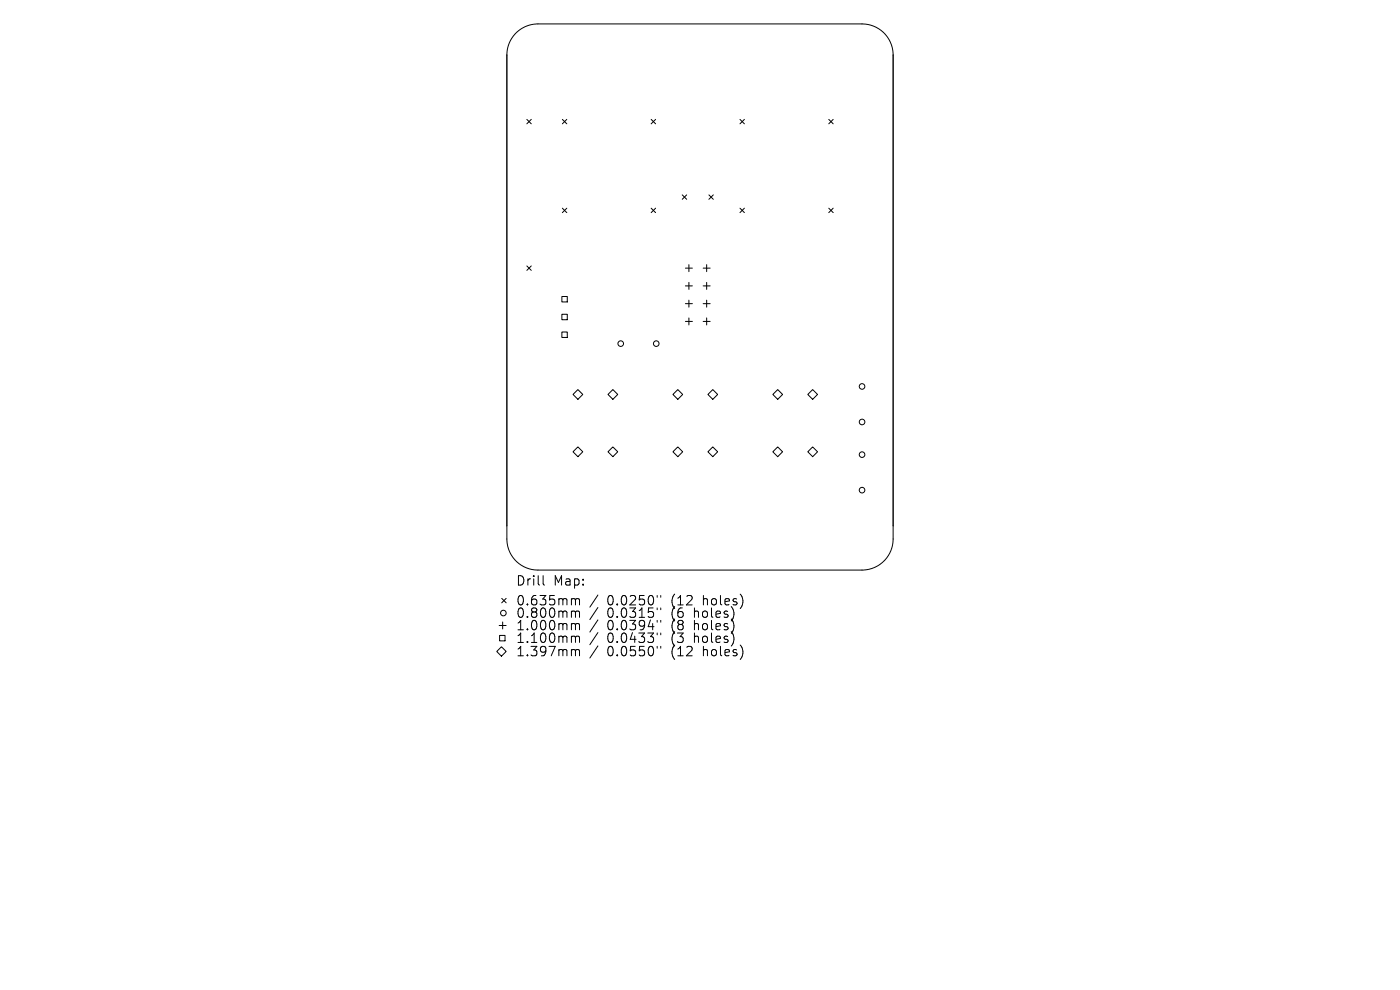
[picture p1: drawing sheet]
<svg xmlns="http://www.w3.org/2000/svg" width="297mm" height="210mm" viewBox="0 0 297 210" stroke-linecap="round" stroke-linejoin="round" font-family="sans-serif">
<defs><g id="words">
<g font-size="2.8">
<text x="109.4" y="124.5">Drill</text>
<text x="117.4" y="124.5">Map:</text>
<text x="109.4" y="128.7">0.635mm</text>
<text x="109.4" y="131.3">0.800mm</text>
<text x="128.8" y="128.7">0.0250&quot;</text>
<text x="128.8" y="131.3">0.0315&quot;</text>
<text x="142.6" y="128.7">(12</text>
<text x="142.6" y="131.3">(6</text>
<text x="147.5" y="131.3">holes)</text>
<text x="149.4" y="128.7">holes)</text>
<text x="109.4" y="134">1.000mm</text>
<text x="109.4" y="136.7">1.100mm</text>
<text x="128.8" y="134">0.0394&quot;</text>
<text x="128.8" y="136.7">0.0433&quot;</text>
<text x="142.6" y="134">(8</text>
<text x="142.6" y="136.7">(3</text>
<text x="147.5" y="134">holes)</text>
<text x="147.5" y="136.7">holes)</text>
<text x="109.4" y="139.5">1.397mm</text>
<text x="128.8" y="139.5">0.0550&quot;</text>
<text x="142.6" y="139.5">(12</text>
<text x="149.4" y="139.5">holes)</text>
</g>
</g></defs>
<g fill="none" stroke="#000" stroke-width=".21">
<path d="M107.5 11.7a6.6 6.6 0 0 1 6.6-6.6h68.8a6.6 6.6 0 0 1 6.6 6.6M111.8 25.3l.9 1M112.7 25.3l-.9 1M119.3 25.3l.9 1M120.2 25.3l-.9 1M138.1 25.3l1 1M139.1 25.3l-1 1M157 25.3l.9 1M157.9 25.3l-.9 1M175.8 25.3l1 1M176.8 25.3l-1 1M111.8 56.4l.9 1"/>
<path d="M112.7 56.4l-.9 1M119.3 44.2l.9 .9M120.2 44.2l-.9 .9M138.1 44.2l1 .9M139.1 44.2l-1 .9M144.7 41.3l1 1M145.4 56.9h1.5M145.7 41.3l-1 1M146.1 56.1v1.5M146.1 59.9v1.5M149.2 56.9h1.5M149.9 56.1v1.5"/>
<path d="M149.9 59.9v1.5M150.4 41.3l.9 1M151.3 41.3l-.9 1M157 44.2l.9 .9M157.9 44.2l-.9 .9M175.8 44.2l1 .9M176.8 44.2l-1 .9M119.2 62.9h1.1v1.1h-1.1zM119.2 66.7h1.1v1.1h-1.1zM119.2 70.4h1.1v1.2h-1.1zM145.4 60.6h1.5M145.4 64.4h1.5"/>
<path d="M145.4 68.2h1.5M146.1 63.7v1.5M146.1 67.4v1.5M149.2 60.6h1.5M149.2 64.4h1.5M149.2 68.2h1.5M149.9 63.7v1.5M149.9 67.4v1.5M121.6 83.7l1-1.1 1 1.1-1 1zM121.6 95.8l1-1 1 1-1 1.1zM129 83.7l1-1.1 1.1 1.1-1.1 1zM129 95.8l1-1 1.1 1-1.1 1.1z"/>
<path d="M142.8 83.7l1-1.1 1 1.1-1 1zM142.8 95.8l1-1 1 1-1 1.1zM150.2 83.7l1-1.1 1 1.1-1 1zM150.2 95.8l1-1 1 1-1 1.1zM163.9 83.7l1.1-1.1 1 1.1-1 1zM163.9 95.8l1.1-1 1 1-1 1.1zM171.4 83.7l1-1.1 1 1.1-1 1zM171.4 95.8l1-1 1 1-1 1.1zM107.5 111.5v2.8a6.6 6.6 0 0 0 6.6 6.6h68.8a6.6 6.6 0 0 0 6.6-6.6v-2.8M105.4 138.2l1-1 1 1-1 1zM105.9 132.7h1.5M106 134.8h1.1v1.1h-1.1z"/>
<path d="M106.4 126.9l1 1M106.6 131.9v1.5M107.4 126.9l-1 1M115.2 122.1v1.7l.3 .3M121.5 127l.5 .1 .1 .2M121.5 129.6h.3l.3 .3M121.5 132.3h.3l.3 .3M121.5 134.9h.3l.3 .3M121.5 137.8h.3l.3 .3M122.1 127.3l.3-.3 .4 .1 .1 1.2M122.1 127.3v1M122.1 129.9v1.1"/>
<path d="M122.1 132.6v1M122.1 135.2v1.1M122.1 138.1v1M122.1 129.9l.3-.3 .4 .1 .1 1.3M122.1 132.6l.3-.3 .4 .1 .1 1.2M122.1 135.2l.3-.3 .4 .1 .1 1.3M122.1 138.1l.3-.3 .4 .1 .1 1.2M126.8 126.2l-1.7 2.6M126.8 128.9l-1.7 2.5M126.8 131.5l-1.7 2.6M126.8 134.2l-1.7 2.6M126.8 137l-1.7 2.6"/>
<path d="M139.4 126.3v.4M139.4 129v.3M139.4 131.6v.4M139.4 134.3v.4M139.4 137.1v.4M140.2 126.3v.4M140.2 129v.3M140.2 131.6v.4M140.2 134.3v.4M140.2 137.1v.4"/>
<circle cx="131.7" cy="72.9" r=".59"/>
<circle cx="139.2" cy="72.9" r=".59"/>
<circle cx="182.9" cy="89.5" r=".59"/>
<circle cx="182.9" cy="82" r=".59"/>
<circle cx="182.9" cy="96.4" r=".59"/>
<circle cx="182.9" cy="104" r=".59"/>
<circle cx="106.8" cy="130" r=".59"/>
</g>
<path d="M107.5 11.7v99.8M189.5 11.7v99.8" fill="none" stroke="#000" stroke-width=".3"/>
<use href="#words"/>
</svg>
